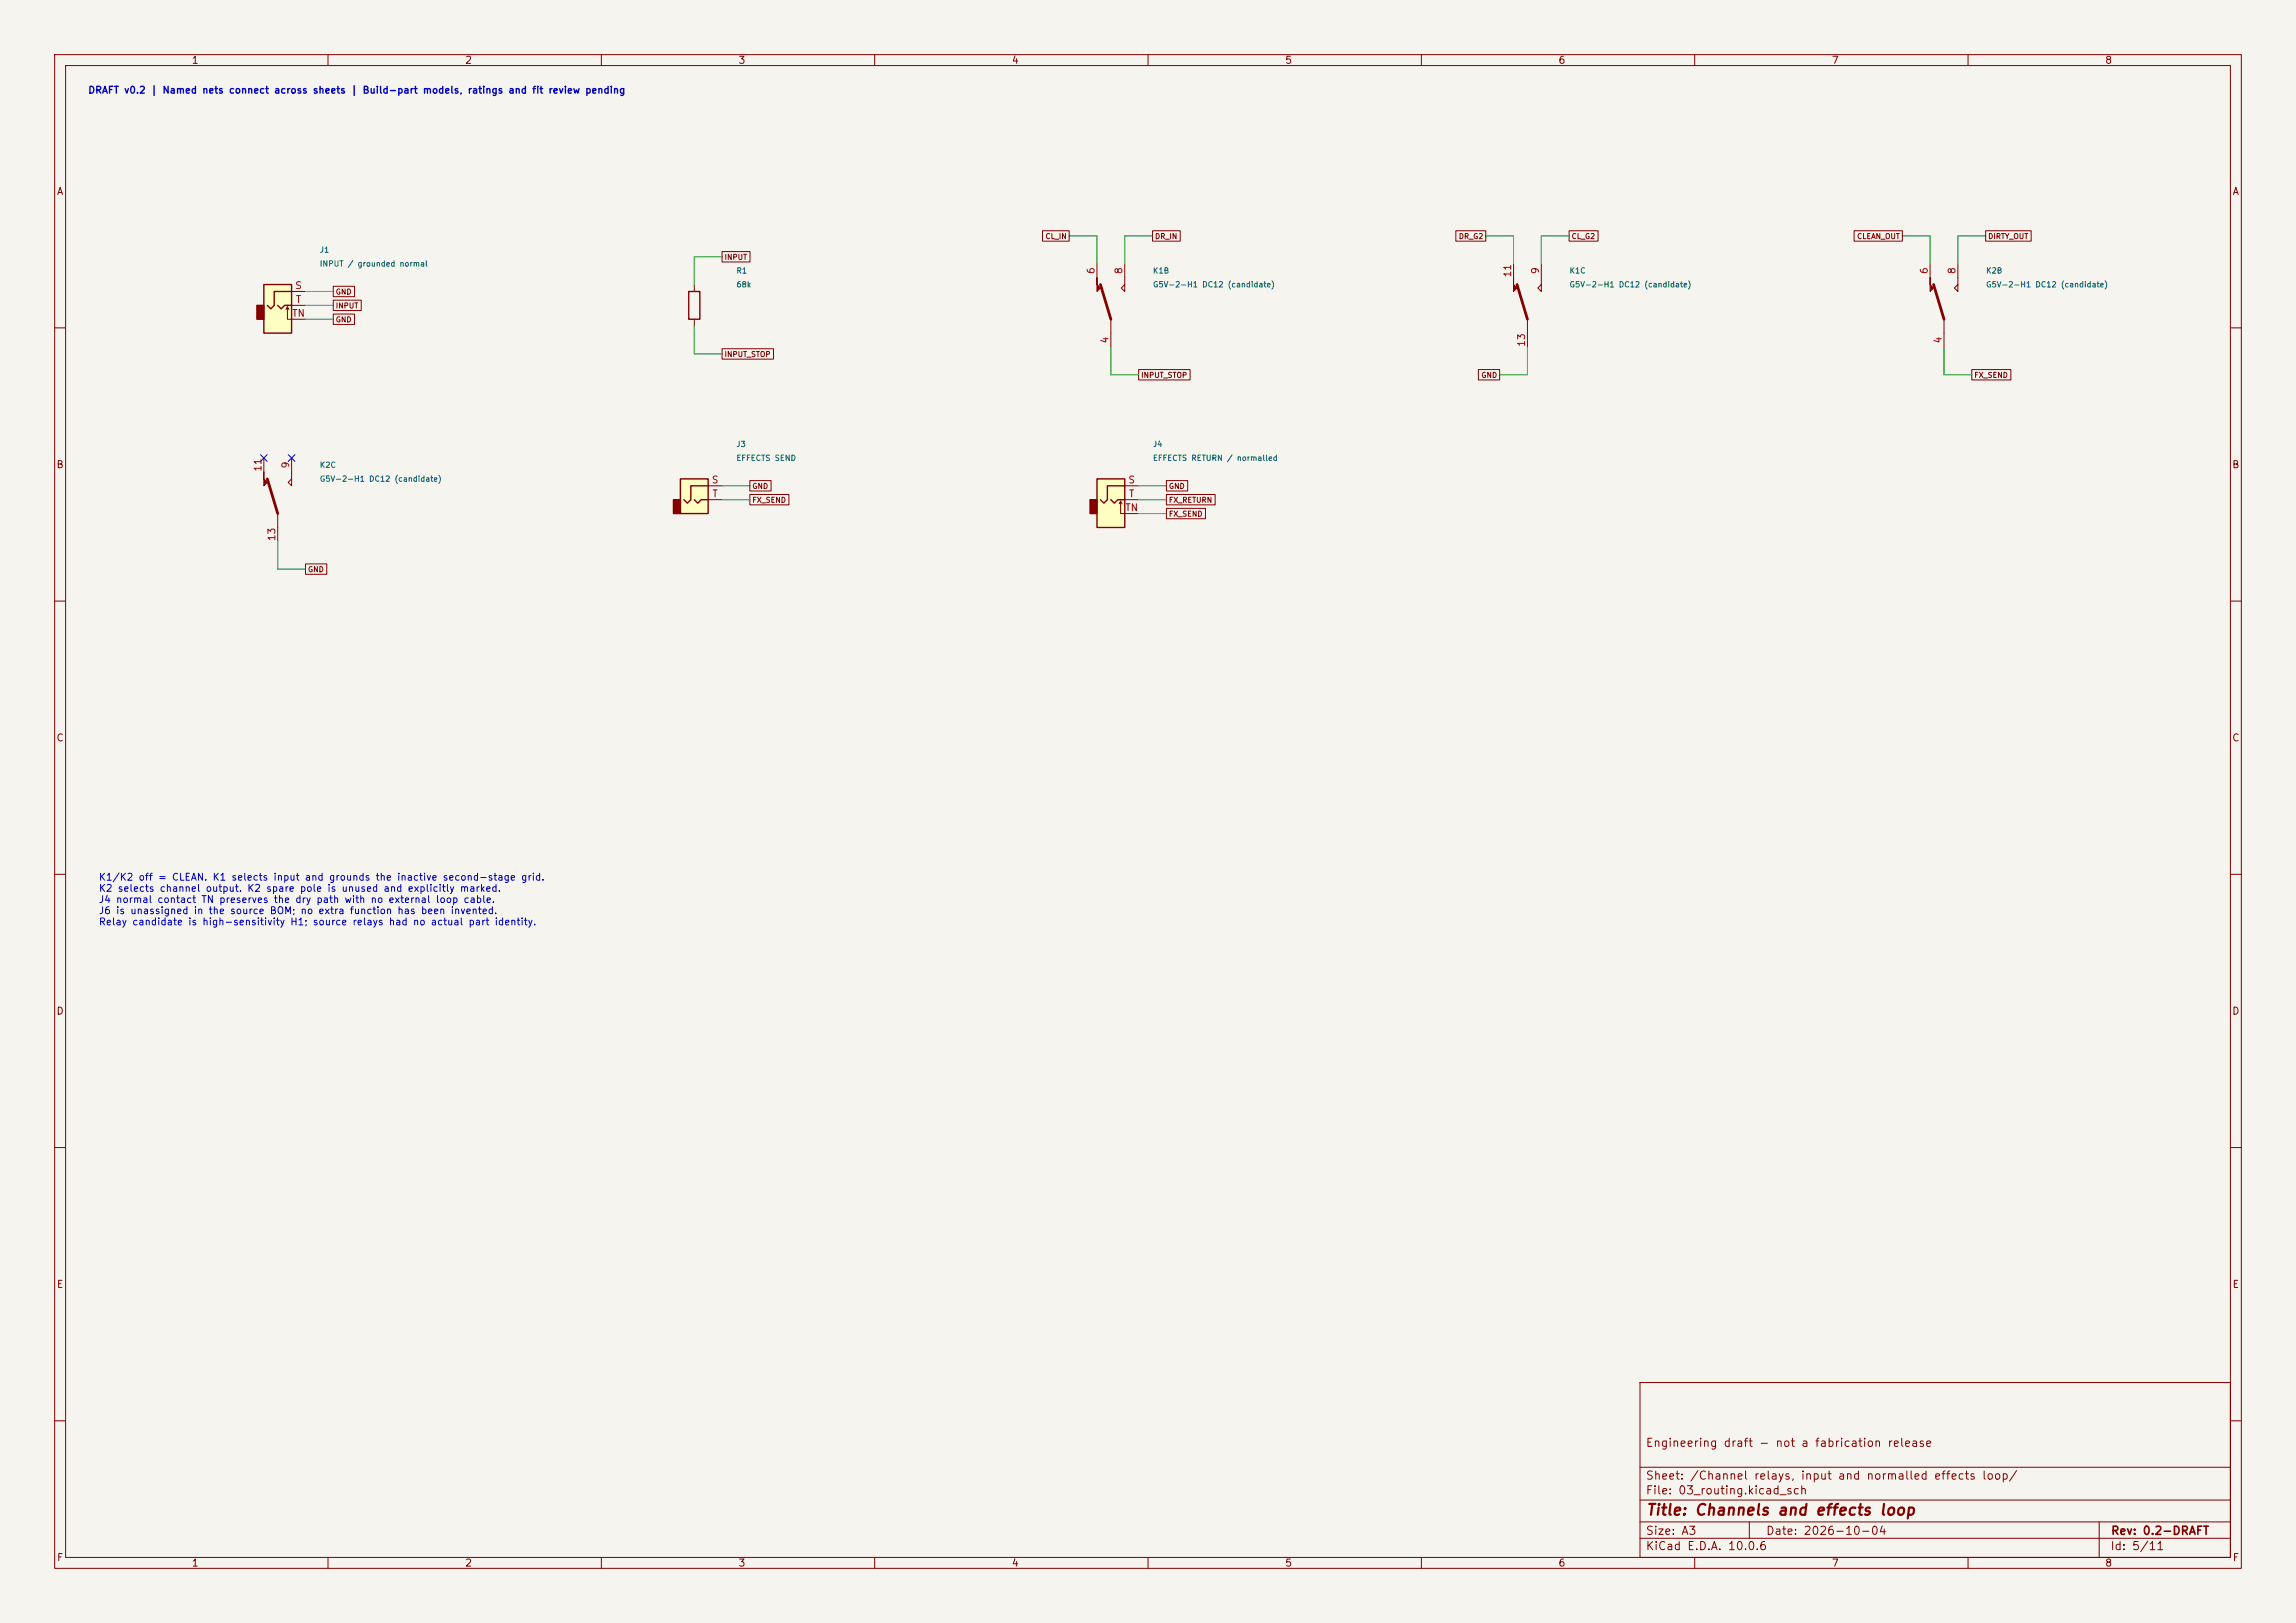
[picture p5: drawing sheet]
<svg xmlns="http://www.w3.org/2000/svg" width="420mm" height="297mm" viewBox="0 0 420 297" stroke-linecap="round" stroke-linejoin="round" font-family="sans-serif">
<defs><g id="words">
<text font-size="2" fill="#840000" x="301" y="277.8">Title: Channels and effects loop</text>
<g font-size="1.5" fill="#840000">
<text x="300.9" y="265.1">Engineering draft - not a fabrication release</text>
<text x="300.9" y="273.8">File: 03_routing.kicad_sch</text>
<text x="300.9" y="271.1">Sheet: /Channel relays, input and normalled effects loop/</text>
<text x="300.9" y="281.2">Size: A3</text>
<text x="322.9" y="281.2">Date: 2026-10-04</text>
<text x="386" y="281.2">Rev: 0.2-DRAFT</text>
<text x="300.9" y="284">KiCad E.D.A. 10.0.6</text>
<text x="385.9" y="284">Id: 5/11</text>
</g>
<g font-size="1.3" fill="#840000">
<text x="35" y="12">1</text>
<text x="85" y="12">2</text>
<text x="135" y="12">3</text>
<text x="185" y="12">4</text>
<text x="235" y="12">5</text>
<text x="285" y="12">6</text>
<text x="335" y="12">7</text>
<text x="385" y="12">8</text>
<text x="10.3" y="36">A</text>
<text x="408.3" y="36">A</text>
<text x="10.2" y="86">B</text>
<text x="408.2" y="86">B</text>
<text x="10.2" y="136">C</text>
<text x="408.2" y="136">C</text>
<text x="10.2" y="186">D</text>
<text x="408.2" y="186">D</text>
<text x="10.3" y="236">E</text>
<text x="408.3" y="236">E</text>
<text x="10.3" y="286">F</text>
<text x="35" y="287">1</text>
<text x="85" y="287">2</text>
<text x="135" y="287">3</text>
<text x="185" y="287">4</text>
<text x="235" y="287">5</text>
<text x="285" y="287">6</text>
<text x="335" y="287">7</text>
<text x="385" y="287">8</text>
<text x="408.3" y="286">F</text>
</g>
<g font-size="1.3" fill="#0000c2">
<text x="16" y="17.4">DRAFT v0.2 | Named nets connect across sheets | Build-part models, ratings and fit review pending</text>
<text x="18" y="161.5">K1/K2 off = CLEAN. K1 selects input and grounds the inactive second-stage grid.</text>
<text x="18" y="163.5">K2 selects channel output. K2 spare pole is unused and explicitly marked.</text>
<text x="18" y="165.5">J4 normal contact TN preserves the dry path with no external loop cable.</text>
<text x="18" y="167.6">J6 is unassigned in the source BOM; no extra function has been invented.</text>
<text x="18" y="169.6">Relay candidate is high-sensitivity H1; source relays had no actual part identity.</text>
</g>
<g font-size="1.3" fill="#a90000">
<text x="53.9" y="53.2">S</text>
<text x="200.5" y="50.3" transform="rotate(-90 200.5 50.3)">6</text>
<text x="205.6" y="50.3" transform="rotate(-90 205.6 50.3)">8</text>
<text x="276.7" y="50.9" transform="rotate(-90 276.7 50.9)">11</text>
<text x="281.8" y="50.3" transform="rotate(-90 281.8 50.3)">9</text>
<text x="352.9" y="50.3" transform="rotate(-90 352.9 50.3)">6</text>
<text x="358" y="50.3" transform="rotate(-90 358 50.3)">8</text>
<text x="53.3" y="58.3">TN</text>
<text x="54" y="55.7">T</text>
<text x="203.1" y="63" transform="rotate(-90 203.1 63)">4</text>
<text x="279.3" y="63.6" transform="rotate(-90 279.3 63.6)">13</text>
<text x="355.5" y="63" transform="rotate(-90 355.5 63)">4</text>
<text x="48.1" y="86.4" transform="rotate(-90 48.1 86.4)">11</text>
<text x="53.2" y="85.8" transform="rotate(-90 53.2 85.8)">9</text>
<text x="130.1" y="88.8">S</text>
<text x="206.3" y="88.8">S</text>
<text x="130.2" y="91.3">T</text>
<text x="205.7" y="93.8">TN</text>
<text x="206.4" y="91.3">T</text>
<text x="50.7" y="99.1" transform="rotate(-90 50.7 99.1)">13</text>
</g>
<g font-size="1" fill="#006464">
<text x="58.4" y="46.5">J1</text>
<text x="58.4" y="49">INPUT / grounded normal</text>
<text x="134.6" y="50.3">R1</text>
<text x="134.6" y="52.8">68k</text>
<text x="210.8" y="50.3">K1B</text>
<text x="210.8" y="52.8">G5V-2-H1 DC12 (candidate)</text>
<text x="287" y="50.3">K1C</text>
<text x="287" y="52.8">G5V-2-H1 DC12 (candidate)</text>
<text x="363.2" y="50.3">K2B</text>
<text x="363.2" y="52.8">G5V-2-H1 DC12 (candidate)</text>
<text x="134.6" y="82">J3</text>
<text x="210.8" y="82">J4</text>
<text x="58.4" y="85.8">K2C</text>
<text x="58.4" y="88.4">G5V-2-H1 DC12 (candidate)</text>
<text x="134.6" y="84.6">EFFECTS SEND</text>
<text x="210.8" y="84.6">EFFECTS RETURN / normalled</text>
</g>
<g font-size="1" fill="#840000">
<text x="132.4" y="47.8">INPUT</text>
<text x="191.1" y="44">CL_IN</text>
<text x="211.2" y="44">DR_IN</text>
<text x="266.7" y="44">DR_G2</text>
<text x="287.4" y="44">CL_G2</text>
<text x="339.6" y="44">CLEAN_OUT</text>
<text x="363.6" y="44">DIRTY_OUT</text>
<text x="61.3" y="56.7">INPUT</text>
<text x="61.3" y="54.1">GND</text>
<text x="61.3" y="59.2">GND</text>
<text x="132.4" y="65.6">INPUT_STOP</text>
<text x="208.6" y="69.4">INPUT_STOP</text>
<text x="270.9" y="69.4">GND</text>
<text x="361" y="69.4">FX_SEND</text>
<text x="137.5" y="89.7">GND</text>
<text x="213.7" y="89.7">GND</text>
<text x="137.5" y="92.2">FX_SEND</text>
<text x="213.7" y="94.8">FX_SEND</text>
<text x="213.7" y="92.2">FX_RETURN</text>
<text x="56.2" y="104.9">GND</text>
</g>
</g></defs>
<path d="M0 0h420v297h-420z" fill="#f5f4ef" stroke="#f5f4ef" stroke-width=".18"/>
<g fill="none" stroke="#840000" stroke-width=".18">
<path d="M10 10h400v277h-400zM12 12h396v273h-396zM60 10v2M110 10v2M160 10v2M210 10v2M260 10v2M310 10v2M360 10v2M276.9 48.3v2.5M279.4 58.4v5.1M281.9 48.3v5l-.6-.6 .6-.6"/>
<path d="M10 60h2M408 60h2M48.3 83.8v2.6M50.8 94v5.1M53.3 83.8v5.1l-.6-.6 .6-.7M10 110h2M408 110h2M10 160h2M408 160h2M10 210h2M408 210h2M300 253h108v32h-108z"/>
<path d="M10 260h2M300 278.5h108M300 274.5h108M300 268.5h108M320 278.5v3M384 278.5v6.5M408 260h2M60 285v2M110 285v2M160 285v2M210 285v2M260 285v2"/>
<path d="M300 281.5h108M310 285v2M360 285v2"/>
</g>
<g fill="#840000" stroke="#840000" stroke-width=".18">
<path d="M276.9 50.8v1.3l.6 .6-.6 .6z"/>
<path d="M48.3 86.4v1.2l.6 .7-.6 .6z"/>
</g>
<path d="M277.5 52.1l1.9 6.3M48.9 87.6l1.9 6.4" fill="none" stroke="#840000" stroke-width=".51"/>
<path d="M124.5 87.6h5v6.4h-5z" fill="#ffffc2"/>
<path d="M123.2 91.4h1.3v2.6h-1.3z" fill="#840000" stroke="#840000" stroke-width=".25"/>
<path d="M124.5 87.6h5v6.4h-5zM127 91.4l.6 .7 .7-.7h1.2M129.5 88.9h-3.1v2.5l-.7 .7-.6-.7" fill="none" stroke="#840000" stroke-width=".25"/>
<path d="M200.7 48.3v2.5M203.2 58.4v5.1M205.7 48.3v5l-.6-.6 .6-.6M353.1 48.3v2.5M355.6 58.4v5.1M358.1 48.3v5l-.6-.6 .6-.6M129.5 88.9h2.6M129.5 91.4h2.6" fill="none" stroke="#840000" stroke-width=".18"/>
<g fill="#840000" stroke="#840000" stroke-width=".18">
<path d="M353.1 50.8v1.3l.6 .6-.6 .6z"/>
<path d="M200.7 50.8v1.3l.6 .6-.6 .6z"/>
</g>
<path d="M201.3 52.1l1.9 6.3M353.7 52.1l1.9 6.3" fill="none" stroke="#840000" stroke-width=".51"/>
<path d="M48.3 52.1h5v8.9h-5z" fill="#ffffc2"/>
<path d="M47 55.9h1.3v2.5h-1.3z" fill="#840000" stroke="#840000" stroke-width=".25"/>
<path d="M48.3 52.1h5v8.9h-5zM50.8 55.9l.6 .6 .7-.6h1.2M53.3 53.3h-3.1v2.6l-.7 .6-.6-.6" fill="none" stroke="#840000" stroke-width=".25"/>
<path d="M52.3 56.6l.3-.5v2.3h3.3M52.6 56.1l.2 .5M53.3 53.3h2.6M53.3 55.9h2.6" fill="none" stroke="#840000" stroke-width=".18"/>
<path d="M200.7 87.6h5v8.9h-5z" fill="#ffffc2"/>
<path d="M199.4 91.4h1.3v2.6h-1.3z" fill="#840000" stroke="#840000" stroke-width=".25"/>
<path d="M126 53.3h2v5.1h-2zM200.7 87.6h5v8.9h-5zM203.2 91.4l.6 .7 .7-.7h1.2M205.7 88.9h-3.1v2.5l-.7 .7-.6-.7" fill="none" stroke="#840000" stroke-width=".25"/>
<g fill="none" stroke="#840000" stroke-width=".18">
<path d="M61 54.9h5.1v1.9h-5.1zM61 52.4h3.9v1.9h-3.9zM61 57.5h3.9v1.9h-3.9zM127 52.1v1.2M127 58.4v1.3M132.1 46h5.1v1.9h-5.1zM190.7 42.2h4.9v1.9h-4.9zM210.8 42.2h5.1v1.9h-5.1zM266.3 42.2h5.5v1.9h-5.5zM287 42.2h5.3v1.9h-5.3zM339.2 42.2h8.8v1.9h-8.8zM363.2 42.2h8.3v1.9h-8.3z"/>
<path d="M132.1 63.8h9.4v1.9h-9.4zM208.3 67.6h9.4v1.9h-9.4zM270.4 67.6h3.9v1.9h-3.9zM360.7 67.6h7.1v1.9h-7.1zM137.2 87.9h3.9v2h-3.9zM137.2 90.5h7.1v1.9h-7.1zM204.7 92.2l.3-.5v2.3h3.3M205 91.7l.2 .5M205.7 88.9h2.6M205.7 91.4h2.6M213.4 93h7.1v1.9h-7.1zM213.4 90.5h8.9v1.9h-8.9z"/>
<path d="M213.4 87.9h3.9v2h-3.9zM55.9 103.2h3.9v1.9h-3.9z"/>
</g>
<g fill="none" stroke="#009600" stroke-width=".18">
<path d="M55.9 58.4h5.1M55.9 53.3h5.1M55.9 55.9h5.1M127 59.7v5.1h5.1M132.1 47h-5.1v5.1M195.6 43.2h5.1v5.1M210.8 43.2h-5.1v5.1M271.8 43.2h5.1v5.1M287 43.2h-5.1v5.1M348 43.2h5.1v5.1M363.2 43.2h-5.1v5.1M203.2 63.5v5.1h5.1"/>
<path d="M279.4 63.5v5.1h-5.1M355.6 63.5v5.1h5.1M50.8 99.1v5h5.1M132.1 88.9h5.1M132.1 91.4h5.1M208.3 88.9h5.1M208.3 91.4h5.1M208.3 94h5.1"/>
</g>
<path d="M47.7 83.2l1.2 1.2M48.9 83.2l-1.2 1.2M52.7 83.2l1.2 1.2M53.9 83.2l-1.2 1.2" fill="none" stroke="#000084" stroke-width=".18"/>
<use href="#words"/>
</svg>
